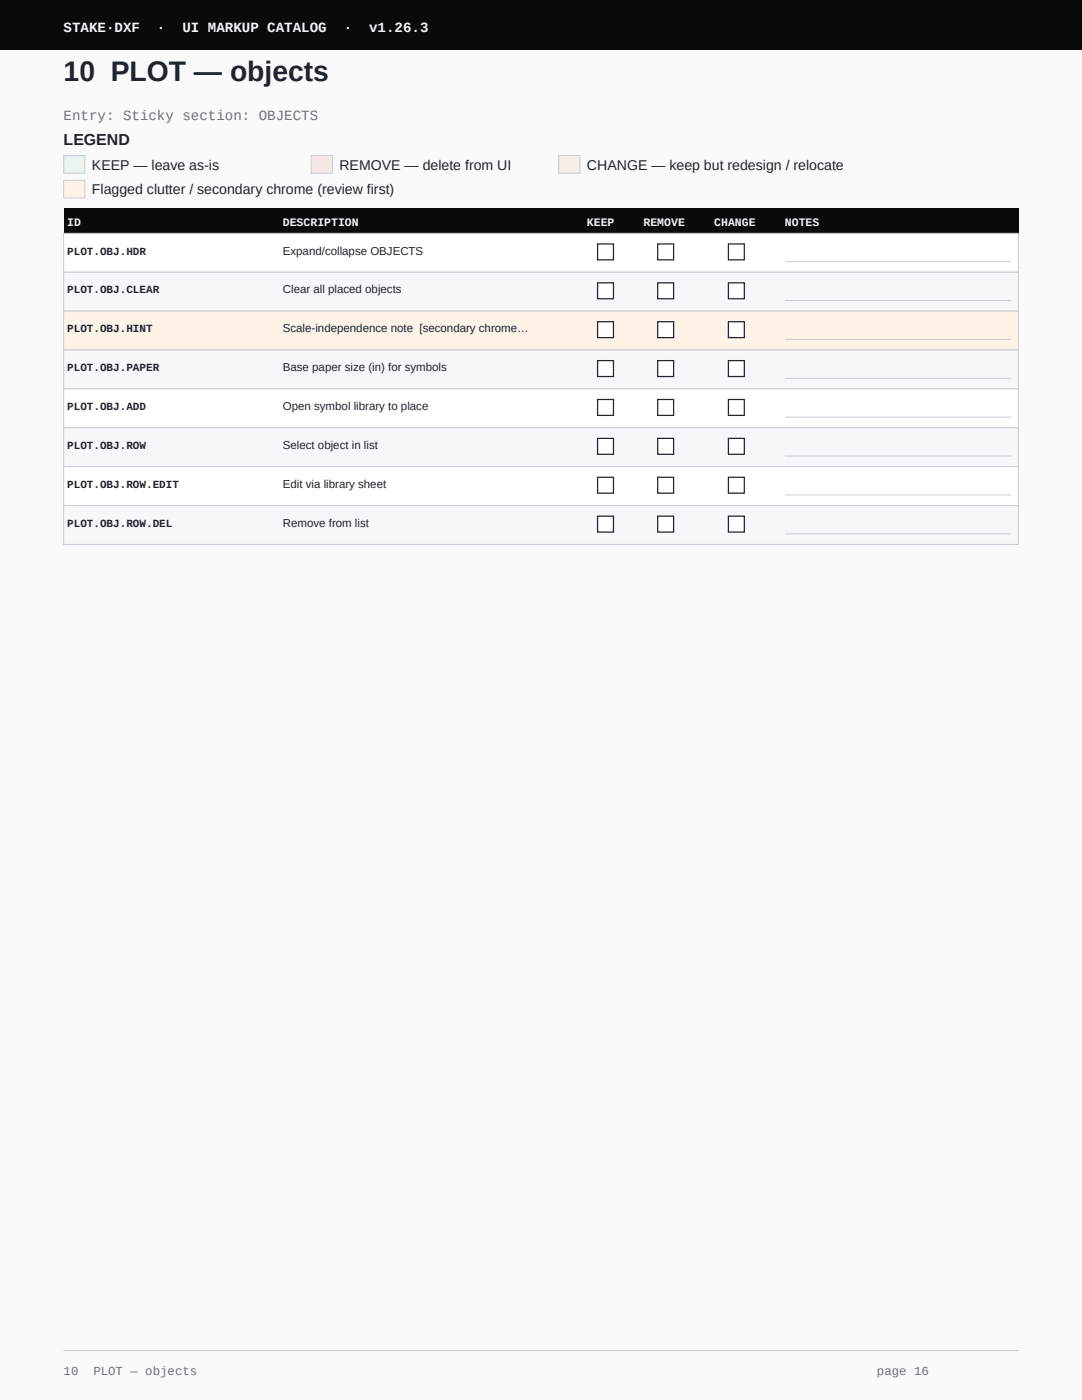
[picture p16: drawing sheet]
<svg xmlns="http://www.w3.org/2000/svg" width="216mm" height="279mm" viewBox="0 0 216 279" stroke-linecap="round" stroke-linejoin="round" font-family="sans-serif">
<defs><g id="words">
<text font-size="5.6" fill="#1f242e" x="12.7" y="16.2">10 PLOT — objects</text>
<text font-size="3.2" fill="#1f242e" x="12.7" y="28.9">LEGEND</text>
<g font-size="2.8" fill="#f2f5f7">
<text x="12.7" y="6.4">STAKE·DXF</text>
<text x="31.3" y="6.4">·</text>
<text x="36.4" y="6.4">UI MARKUP CATALOG</text>
<text x="68.6" y="6.4">·</text>
<text x="73.7" y="6.4">v1.26.3</text>
</g>
<text font-size="2.8" fill="#667080" x="12.7" y="24">Entry: Sticky section: OBJECTS</text>
<g font-size="2.8" fill="#1f242e">
<text x="18.3" y="33.9">KEEP — leave as-is</text>
<text x="67.7" y="33.9">REMOVE — delete from UI</text>
<text x="117.1" y="33.9">CHANGE — keep but redesign / relocate</text>
<text x="18.3" y="38.8">Flagged clutter / secondary chrome (review first)</text>
</g>
<g font-size="2.5" fill="#667080">
<text x="12.7" y="274.5">10</text>
<text x="18.6" y="274.5">PLOT — objects</text>
<text x="175" y="274.5">page 16</text>
</g>
<g font-size="2.3" fill="#f2f5f7">
<text x="13.4" y="45.2">ID</text>
<text x="56.4" y="45.2">DESCRIPTION</text>
<text x="117.1" y="45.2">KEEP</text>
<text x="128.4" y="45.2">REMOVE</text>
<text x="142.5" y="45.2">CHANGE</text>
<text x="156.6" y="45.2">NOTES</text>
</g>
<g font-size="2.3" fill="#1f242e">
<text x="56.4" y="50.8">Expand/collapse OBJECTS</text>
<text x="56.4" y="58.6">Clear all placed objects</text>
<text x="56.4" y="66.3">Scale-independence note [secondary chrome…</text>
<text x="56.4" y="74.1">Base paper size (in) for symbols</text>
<text x="56.4" y="81.8">Open symbol library to place</text>
<text x="56.4" y="89.6">Select object in list</text>
<text x="56.4" y="97.4">Edit via library sheet</text>
<text x="56.4" y="105.1">Remove from list</text>
</g>
<g font-size="2.2" fill="#1f242e">
<text x="13.4" y="50.8">PLOT.OBJ.HDR</text>
<text x="13.4" y="58.6">PLOT.OBJ.CLEAR</text>
<text x="13.4" y="66.3">PLOT.OBJ.HINT</text>
<text x="13.4" y="74.1">PLOT.OBJ.PAPER</text>
<text x="13.4" y="81.8">PLOT.OBJ.ADD</text>
<text x="13.4" y="89.6">PLOT.OBJ.ROW</text>
<text x="13.4" y="97.4">PLOT.OBJ.ROW.EDIT</text>
<text x="13.4" y="105.1">PLOT.OBJ.ROW.DEL</text>
</g>
</g></defs>
<path d="M0 0h215.9v279.4h-215.9z" fill="#fafafc"/>
<path d="M0 0h215.9v9.9h-215.9z" fill="#080a0c"/>
<path d="M12.7 269.5h190.5" fill="none" stroke="#c7ccd6" stroke-width=".21"/>
<path d="M12.7 31h4.2v3.6h-4.2z" fill="#e6f5eb" stroke="#c7ccd6" stroke-width=".2"/>
<path d="M62.1 31h4.2v3.6h-4.2z" fill="#fae6e6" stroke="#c7ccd6" stroke-width=".2"/>
<path d="M111.5 31h4.2v3.6h-4.2z" fill="#f2f0e0" stroke="#c7ccd6" stroke-width=".2"/>
<path d="M12.7 36h4.2v3.5h-4.2z" fill="#fff2e6" stroke="#c7ccd6" stroke-width=".2"/>
<path d="M12.7 41.6h190.5v5.7h-190.5z" fill="#080a0c"/>
<path d="M12.7 46.6h190.5v7.7h-190.5z" fill="#fff" stroke="#c7ccd6" stroke-width=".2"/>
<g fill="#fff" stroke="#1f242e" stroke-width=".25">
<path d="M119.2 48.7h3.2v3.2h-3.2z"/>
<path d="M131.2 48.7h3.2v3.2h-3.2z"/>
<path d="M145.3 48.7h3.2v3.2h-3.2z"/>
</g>
<path d="M156.6 52.2h45.2" fill="none" stroke="#c7ccd6" stroke-width=".2"/>
<path d="M12.7 54.3h190.5v7.8h-190.5z" fill="#f5f7fa" stroke="#c7ccd6" stroke-width=".2"/>
<g fill="#fff" stroke="#1f242e" stroke-width=".25">
<path d="M119.2 56.4h3.2v3.2h-3.2z"/>
<path d="M131.2 56.4h3.2v3.2h-3.2z"/>
<path d="M145.3 56.4h3.2v3.2h-3.2z"/>
</g>
<path d="M156.6 60h45.2" fill="none" stroke="#c7ccd6" stroke-width=".2"/>
<path d="M12.7 62.1h190.5v7.7h-190.5z" fill="#fff2e6" stroke="#c7ccd6" stroke-width=".2"/>
<g fill="#fff" stroke="#1f242e" stroke-width=".25">
<path d="M119.2 64.2h3.2v3.2h-3.2z"/>
<path d="M131.2 64.2h3.2v3.2h-3.2z"/>
<path d="M145.3 64.2h3.2v3.2h-3.2z"/>
</g>
<path d="M156.6 67.7h45.2" fill="none" stroke="#c7ccd6" stroke-width=".2"/>
<path d="M12.7 69.8h190.5v7.8h-190.5z" fill="#f5f7fa" stroke="#c7ccd6" stroke-width=".2"/>
<g fill="#fff" stroke="#1f242e" stroke-width=".25">
<path d="M119.2 72h3.2v3.1h-3.2z"/>
<path d="M131.2 72h3.2v3.1h-3.2z"/>
<path d="M145.3 72h3.2v3.1h-3.2z"/>
</g>
<path d="M156.6 75.5h45.2" fill="none" stroke="#c7ccd6" stroke-width=".2"/>
<path d="M12.7 77.6h190.5v7.8h-190.5z" fill="#fff" stroke="#c7ccd6" stroke-width=".2"/>
<g fill="#fff" stroke="#1f242e" stroke-width=".25">
<path d="M119.2 79.7h3.2v3.2h-3.2z"/>
<path d="M131.2 79.7h3.2v3.2h-3.2z"/>
<path d="M145.3 79.7h3.2v3.2h-3.2z"/>
</g>
<path d="M156.6 83.3h45.2" fill="none" stroke="#c7ccd6" stroke-width=".2"/>
<path d="M12.7 85.4h190.5v7.7h-190.5z" fill="#f5f7fa" stroke="#c7ccd6" stroke-width=".2"/>
<g fill="#fff" stroke="#1f242e" stroke-width=".25">
<path d="M119.2 87.5h3.2v3.2h-3.2z"/>
<path d="M131.2 87.5h3.2v3.2h-3.2z"/>
<path d="M145.3 87.5h3.2v3.2h-3.2z"/>
</g>
<path d="M156.6 91h45.2" fill="none" stroke="#c7ccd6" stroke-width=".2"/>
<path d="M12.7 93.1h190.5v7.8h-190.5z" fill="#fff" stroke="#c7ccd6" stroke-width=".2"/>
<g fill="#fff" stroke="#1f242e" stroke-width=".25">
<path d="M119.2 95.2h3.2v3.2h-3.2z"/>
<path d="M131.2 95.2h3.2v3.2h-3.2z"/>
<path d="M145.3 95.2h3.2v3.2h-3.2z"/>
</g>
<path d="M156.6 98.8h45.2" fill="none" stroke="#c7ccd6" stroke-width=".2"/>
<path d="M12.7 100.9h190.5v7.8h-190.5z" fill="#f5f7fa" stroke="#c7ccd6" stroke-width=".2"/>
<g fill="#fff" stroke="#1f242e" stroke-width=".25">
<path d="M119.2 103h3.2v3.2h-3.2z"/>
<path d="M131.2 103h3.2v3.2h-3.2z"/>
<path d="M145.3 103h3.2v3.2h-3.2z"/>
</g>
<path d="M156.6 106.5h45.2" fill="none" stroke="#c7ccd6" stroke-width=".2"/>
<use href="#words"/>
</svg>
